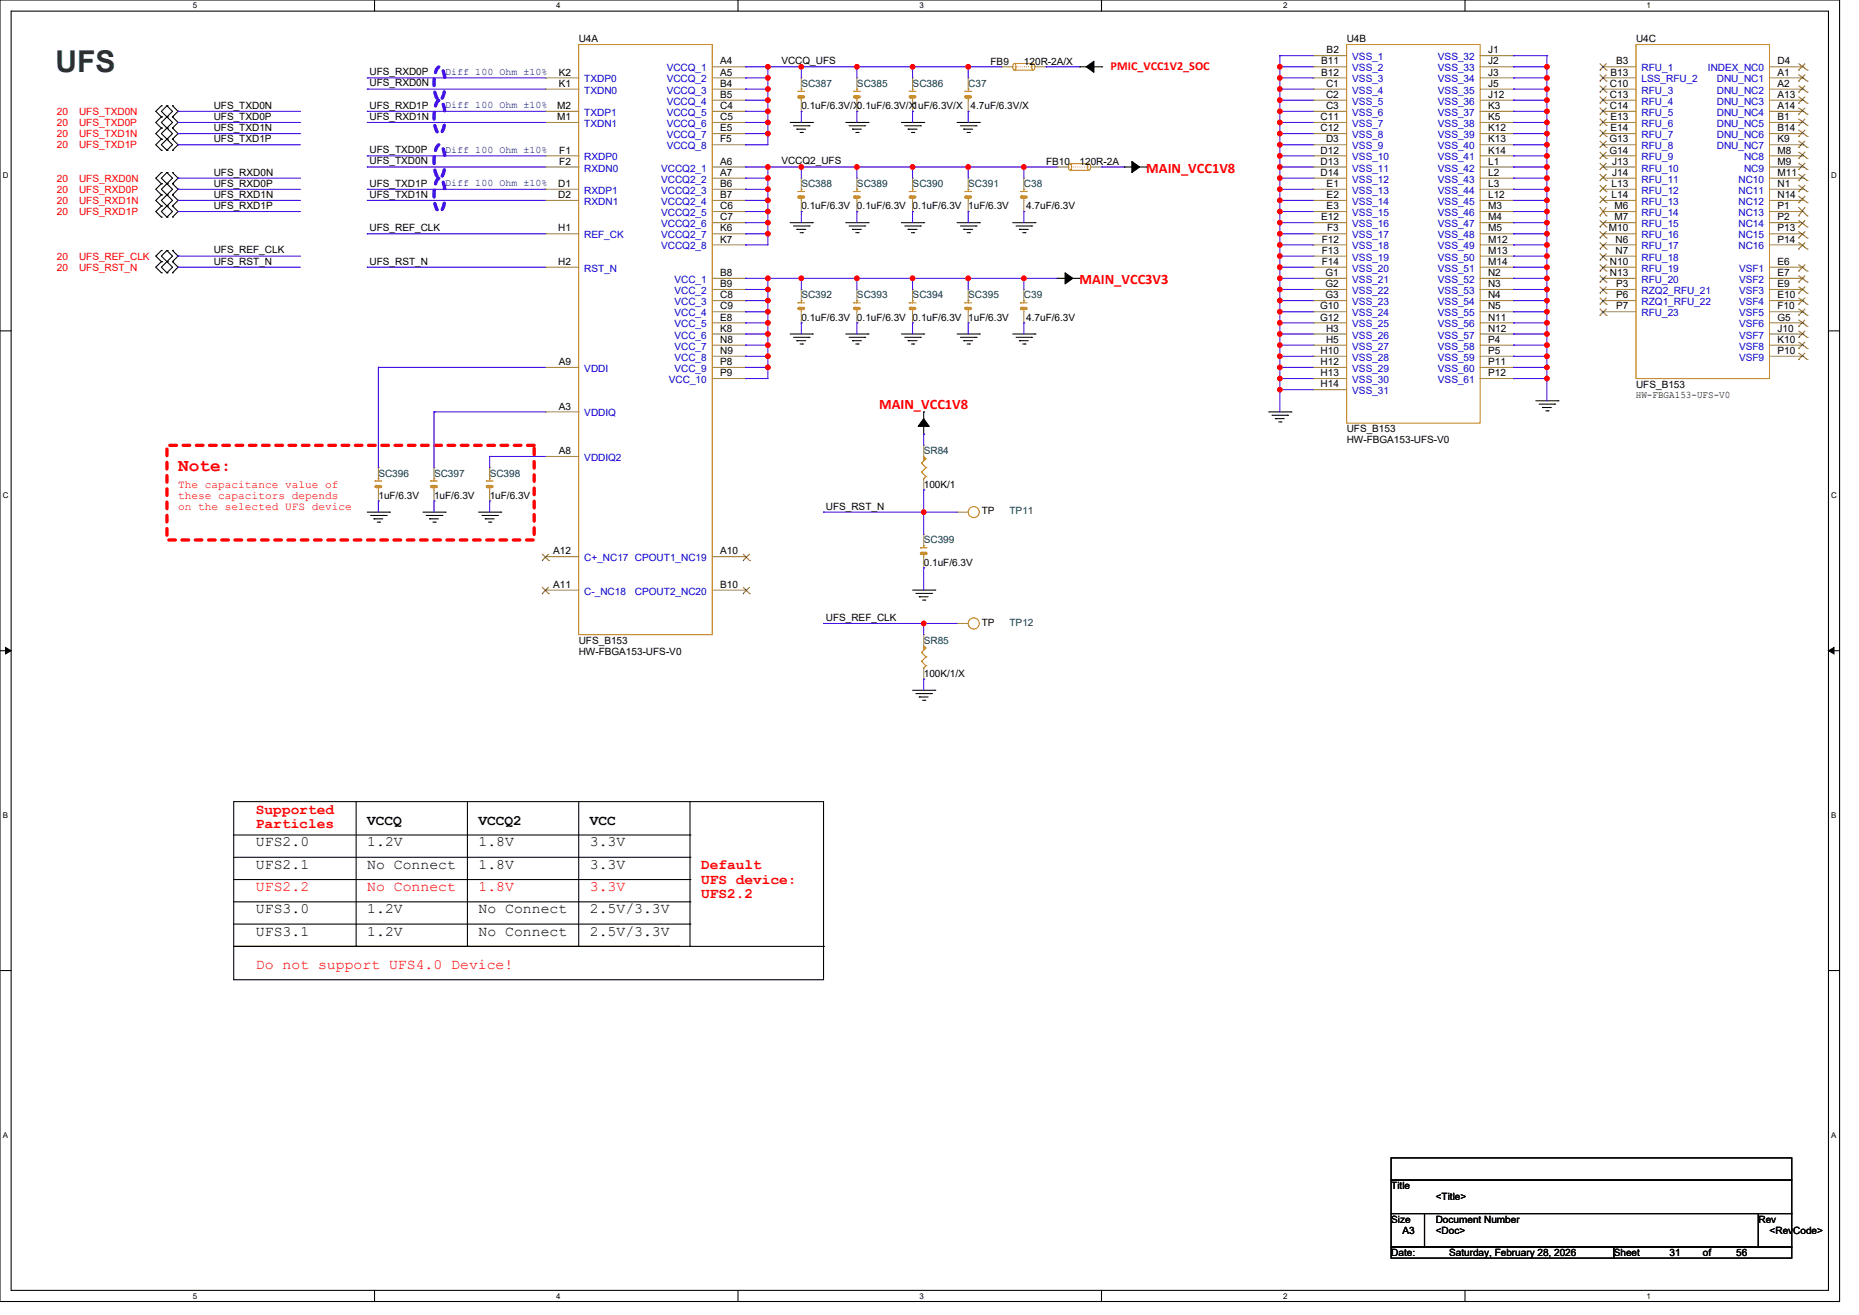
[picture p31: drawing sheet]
<svg xmlns="http://www.w3.org/2000/svg" width="297mm" height="210mm" viewBox="0 0 297 210" stroke-linecap="round" stroke-linejoin="round" font-family="sans-serif">
<defs><g id="words">
<text font-size="4.8" fill="#004040" x="8.9" y="11.5">UFS</text>
<text font-size="2.8" fill="#f00" x="28.4" y="75.3">Note:</text>
<g font-size="2.3" fill="#f00">
<text x="183.1" y="27.6">MAIN_VCC1V8</text>
<text x="172.5" y="45.4">MAIN_VCC3V3</text>
<text x="140.5" y="65.3">MAIN_VCC1V8</text>
<text x="40.9" y="130">Supported</text>
<text x="40.9" y="132.3">Particles</text>
<text x="40.9" y="142.3">UFS2.2</text>
<text x="58.7" y="142.3">No Connect</text>
<text x="76.5" y="142.3">1.8V</text>
<text x="94.2" y="142.3">3.3V</text>
<text x="112" y="138.8">Default</text>
<text x="112" y="141.1">UFS device:</text>
<text x="112" y="143.5">UFS2.2</text>
<text x="40.9" y="154.7">Do not support UFS4.0 Device!</text>
</g>
<g font-size="2.3">
<text x="58.7" y="131.7">VCCQ</text>
<text x="76.5" y="131.7">VCCQ2</text>
<text x="94.2" y="131.7">VCC</text>
<text x="40.9" y="135.2">UFS2.0</text>
<text x="58.7" y="135.2">1.2V</text>
<text x="76.5" y="135.2">1.8V</text>
<text x="94.2" y="135.2">3.3V</text>
<text x="40.9" y="138.7">UFS2.1</text>
<text x="58.7" y="138.7">No Connect</text>
<text x="76.5" y="138.7">1.8V</text>
<text x="94.2" y="138.7">3.3V</text>
<text x="40.9" y="149.4">UFS3.1</text>
<text x="40.9" y="145.8">UFS3.0</text>
<text x="58.7" y="145.8">1.2V</text>
<text x="58.7" y="149.4">1.2V</text>
<text x="76.5" y="145.8">No Connect</text>
<text x="76.5" y="149.4">No Connect</text>
<text x="94.2" y="145.8">2.5V/3.3V</text>
<text x="94.2" y="149.4">2.5V/3.3V</text>
</g>
<text font-size="1.9" fill="#f00" x="177.4" y="11.1">PMIC_VCC1V2_SOC</text>
<g font-size="1.8" fill="#f00">
<text x="28.4" y="77.9">The capacitance value of</text>
<text x="28.4" y="79.6">these capacitors depends</text>
<text x="28.4" y="81.4">on the selected UFS device</text>
</g>
<g font-size="1.6" fill="#000080">
<text x="71.1" y="11.9">Diff 100 Ohm ±10%</text>
<text x="71.1" y="17.3">Diff 100 Ohm ±10%</text>
<text x="71.1" y="24.4">Diff 100 Ohm ±10%</text>
<text x="71.1" y="29.7">Diff 100 Ohm ±10%</text>
</g>
<g font-size="1.6">
<text x="92.5" y="6.8">U4A</text>
<text x="115" y="10.3">A4</text>
<text x="124.8" y="10.3">VCCQ_UFS</text>
<text x="158.3" y="10.3">FB9</text>
<text x="163.6" y="10.3">120R-2A/X</text>
<text x="211.1" y="10.3">B11</text>
<text x="211.9" y="8.5">B2</text>
<text x="215.2" y="6.8">U4B</text>
<text x="237.7" y="8.5">J1</text>
<text x="237.7" y="10.3">J2</text>
<text x="258.2" y="10.3">B3</text>
<text x="261.4" y="6.8">U4C</text>
<text x="284" y="10.3">D4</text>
<text x="34.1" y="17.4">UFS_TXD0N</text>
<text x="59" y="12">UFS_RXD0P</text>
<text x="59" y="13.8">UFS_RXD0N</text>
<text x="59" y="17.4">UFS_RXD1P</text>
<text x="89" y="17.4">M2</text>
<text x="89.3" y="12.1">K2</text>
<text x="89.3" y="13.9">K1</text>
<text x="115" y="12.1">A5</text>
<text x="115" y="13.9">B4</text>
<text x="115" y="15.6">B5</text>
<text x="115" y="17.4">C4</text>
<text x="128" y="17.4">0.1uF/6.3V/X0.1uF/6.3V/X1uF/6.3V/X</text>
<text x="155.1" y="17.4">4.7uF/6.3V/X</text>
<text x="211.1" y="12.1">B12</text>
<text x="211.9" y="13.9">C1</text>
<text x="211.9" y="15.6">C2</text>
<text x="211.9" y="17.4">C3</text>
<text x="237.7" y="12.1">J3</text>
<text x="237.7" y="13.9">J5</text>
<text x="237.7" y="15.6">J12</text>
<text x="237.7" y="17.4">K3</text>
<text x="257.2" y="13.9">C10</text>
<text x="257.2" y="15.6">C13</text>
<text x="257.2" y="17.4">C14</text>
<text x="257.3" y="12.1">B13</text>
<text x="284" y="12.1">A1</text>
<text x="284" y="13.9">A2</text>
<text x="284" y="15.6">A13</text>
<text x="284" y="17.4">A14</text>
<text x="34.1" y="19.1">UFS_TXD0P</text>
<text x="34.1" y="20.9">UFS_TXD1N</text>
<text x="34.1" y="22.7">UFS_TXD1P</text>
<text x="59" y="19.1">UFS_RXD1N</text>
<text x="89" y="19.2">M1</text>
<text x="115" y="19.2">C5</text>
<text x="115" y="21">E5</text>
<text x="115" y="22.7">F5</text>
<text x="211" y="19.2">C11</text>
<text x="211" y="21">C12</text>
<text x="211.9" y="22.7">D3</text>
<text x="237.7" y="19.2">K5</text>
<text x="237.7" y="21">K12</text>
<text x="237.7" y="22.7">K13</text>
<text x="257.1" y="22.7">G13</text>
<text x="257.3" y="19.2">E13</text>
<text x="257.3" y="21">E14</text>
<text x="284" y="19.2">B1</text>
<text x="284" y="21">B14</text>
<text x="284" y="22.7">K9</text>
<text x="34.1" y="28">UFS_RXD0N</text>
<text x="34.1" y="29.8">UFS_RXD0P</text>
<text x="59" y="24.5">UFS_TXD0P</text>
<text x="59" y="26.3">UFS_TXD0N</text>
<text x="59" y="29.8">UFS_TXD1P</text>
<text x="89.2" y="29.9">D1</text>
<text x="89.4" y="24.5">F1</text>
<text x="89.4" y="26.3">F2</text>
<text x="115" y="26.3">A6</text>
<text x="115" y="28.1">A7</text>
<text x="115" y="29.9">B6</text>
<text x="124.8" y="26.3">VCCQ2_UFS</text>
<text x="167.1" y="26.3">FB10</text>
<text x="172.5" y="26.3">120R-2A</text>
<text x="211" y="24.5">D12</text>
<text x="211" y="26.3">D13</text>
<text x="211" y="28.1">D14</text>
<text x="211.9" y="29.9">E1</text>
<text x="237.7" y="24.5">K14</text>
<text x="237.7" y="26.3">L1</text>
<text x="237.7" y="28.1">L2</text>
<text x="237.7" y="29.9">L3</text>
<text x="257.1" y="24.5">G14</text>
<text x="257.5" y="29.9">L13</text>
<text x="257.6" y="26.3">J13</text>
<text x="257.6" y="28.1">J14</text>
<text x="284" y="24.5">M8</text>
<text x="284" y="26.3">M9</text>
<text x="284" y="28.1">M11</text>
<text x="284" y="29.9">N1</text>
<text x="34.1" y="31.6">UFS_RXD1N</text>
<text x="34.1" y="33.4">UFS_RXD1P</text>
<text x="59" y="31.6">UFS_TXD1N</text>
<text x="89.2" y="31.6">D2</text>
<text x="115" y="31.6">B7</text>
<text x="115" y="33.4">C6</text>
<text x="115" y="35.2">C7</text>
<text x="128" y="33.4">0.1uF/6.3V 0.1uF/6.3V 0.1uF/6.3V 1uF/6.3V</text>
<text x="163.9" y="33.4">4.7uF/6.3V</text>
<text x="211.1" y="35.2">E12</text>
<text x="211.9" y="31.6">E2</text>
<text x="211.9" y="33.4">E3</text>
<text x="237.7" y="31.6">L12</text>
<text x="237.7" y="33.4">M3</text>
<text x="237.7" y="35.2">M4</text>
<text x="257.5" y="31.6">L14</text>
<text x="257.9" y="33.4">M6</text>
<text x="257.9" y="35.2">M7</text>
<text x="284" y="31.6">N14</text>
<text x="284" y="33.4">P1</text>
<text x="284" y="35.2">P2</text>
<text x="34.1" y="40.5">UFS_REF_CLK</text>
<text x="59" y="36.9">UFS_REF_CLK</text>
<text x="89.2" y="37">H1</text>
<text x="115" y="37">K6</text>
<text x="115" y="38.7">K7</text>
<text x="211.2" y="38.7">F12</text>
<text x="211.2" y="40.5">F13</text>
<text x="212" y="37">F3</text>
<text x="237.7" y="37">M5</text>
<text x="237.7" y="38.7">M12</text>
<text x="237.7" y="40.5">M13</text>
<text x="257" y="37">M10</text>
<text x="258.1" y="38.7">N6</text>
<text x="258.1" y="40.5">N7</text>
<text x="284" y="37">P13</text>
<text x="284" y="38.7">P14</text>
<text x="34.1" y="42.3">UFS_RST_N</text>
<text x="59" y="42.3">UFS_RST_N</text>
<text x="89.2" y="42.3">H2</text>
<text x="115" y="44.1">B8</text>
<text x="115" y="45.9">B9</text>
<text x="115" y="47.6">C8</text>
<text x="211.2" y="42.3">F14</text>
<text x="211.8" y="44.1">G1</text>
<text x="211.8" y="45.9">G2</text>
<text x="211.8" y="47.6">G3</text>
<text x="237.7" y="42.3">M14</text>
<text x="237.7" y="44.1">N2</text>
<text x="237.7" y="45.9">N3</text>
<text x="237.7" y="47.6">N4</text>
<text x="257.2" y="42.3">N10</text>
<text x="257.2" y="44.1">N13</text>
<text x="258.2" y="45.9">P3</text>
<text x="258.2" y="47.6">P6</text>
<text x="284" y="42.3">E6</text>
<text x="284" y="44.1">E7</text>
<text x="284" y="45.9">E9</text>
<text x="284" y="47.6">E10</text>
<text x="115" y="49.4">C9</text>
<text x="115" y="51.2">E8</text>
<text x="115" y="53">K8</text>
<text x="128" y="51.2">0.1uF/6.3V 0.1uF/6.3V 0.1uF/6.3V 1uF/6.3V</text>
<text x="163.9" y="51.2">4.7uF/6.3V</text>
<text x="210.9" y="49.4">G10</text>
<text x="210.9" y="51.2">G12</text>
<text x="211.9" y="53">H3</text>
<text x="237.7" y="49.4">N5</text>
<text x="237.7" y="51.2">N11</text>
<text x="237.7" y="53">N12</text>
<text x="258.2" y="49.4">P7</text>
<text x="284" y="49.4">F10</text>
<text x="284" y="51.2">G5</text>
<text x="284" y="53">J10</text>
<text x="89.3" y="58.3">A9</text>
<text x="115" y="54.7">N8</text>
<text x="115" y="56.5">N9</text>
<text x="115" y="58.3">P8</text>
<text x="211" y="56.5">H10</text>
<text x="211" y="58.3">H12</text>
<text x="211.9" y="54.7">H5</text>
<text x="237.7" y="54.7">P4</text>
<text x="237.7" y="56.5">P5</text>
<text x="237.7" y="58.3">P11</text>
<text x="284" y="54.7">K10</text>
<text x="284" y="56.5">P10</text>
<text x="89.3" y="65.4">A3</text>
<text x="115" y="60.1">P9</text>
<text x="211" y="60.1">H13</text>
<text x="211" y="61.9">H14</text>
<text x="237.7" y="60.1">P12</text>
<text x="261.3" y="63.5">HW-FBGA153-UFS-V0</text>
<text x="261.4" y="61.9">UFS_B153</text>
<text x="215.2" y="69">UFS_B153</text>
<text x="215.2" y="70.8">HW-FBGA153-UFS-V0</text>
<text x="89.3" y="72.5">A8</text>
<text x="147.6" y="77.9">100K/1</text>
<text x="60.5" y="79.7">1uF/6.3V</text>
<text x="69.3" y="79.7">1uF/6.3V</text>
<text x="78.2" y="79.7">1uF/6.3V</text>
<text x="131.9" y="81.4">UFS_RST_N</text>
<text x="156.8" y="82.2">TP</text>
<text x="88.4" y="88.5">A12</text>
<text x="115" y="88.5">A10</text>
<text x="88.4" y="93.9">A11</text>
<text x="115" y="93.9">B10</text>
<text x="147.6" y="90.3">0.1uF/6.3V</text>
<text x="131.9" y="99.2">UFS_REF_CLK</text>
<text x="156.8" y="99.9">TP</text>
<text x="92.5" y="102.8">UFS_B153</text>
<text x="92.5" y="104.6">HW-FBGA153-UFS-V0</text>
<text x="147.6" y="108.1">100K/1/X</text>
<text x="222.3" y="189.9">Title</text>
<text x="229.4" y="191.7">&lt;Title&gt;</text>
<text x="222.3" y="195.2">Size</text>
<text x="224" y="197">A3</text>
<text x="229.4" y="195.2">Document Number</text>
<text x="229.4" y="197">&lt;Doc&gt;</text>
<text x="280.9" y="195.2">Rev</text>
<text x="282.7" y="197">&lt;RevCode&gt;</text>
<text x="222.3" y="200.6">Date:</text>
<text x="231.5" y="200.6">Saturday, February 28, 2026</text>
<text x="257.8" y="200.6">Sheet</text>
<text x="266.7" y="200.6">31</text>
<text x="272.1" y="200.6">of</text>
<text x="277.4" y="200.6">56</text>
</g>
<g font-size="1.6" fill="#00c">
<text x="106.5" y="11.4">VCCQ_1</text>
<text x="216" y="9.6">VSS_1</text>
<text x="216" y="11.4">VSS_2</text>
<text x="229.7" y="9.6">VSS_32</text>
<text x="229.7" y="11.4">VSS_33</text>
<text x="262.3" y="11.4">RFU_1</text>
<text x="272.9" y="11.4">INDEX_NC0</text>
<text x="93.4" y="13.2">TXDP0</text>
<text x="93.4" y="14.9">TXDN0</text>
<text x="106.5" y="13.2">VCCQ_2</text>
<text x="106.5" y="14.9">VCCQ_3</text>
<text x="106.5" y="16.7">VCCQ_4</text>
<text x="216" y="13.2">VSS_3</text>
<text x="216" y="14.9">VSS_4</text>
<text x="216" y="16.7">VSS_5</text>
<text x="229.7" y="13.2">VSS_34</text>
<text x="229.7" y="14.9">VSS_35</text>
<text x="229.7" y="16.7">VSS_36</text>
<text x="262.3" y="13.2">LSS_RFU_2</text>
<text x="262.3" y="14.9">RFU_3</text>
<text x="262.3" y="16.7">RFU_4</text>
<text x="274.3" y="13.2">DNU_NC1</text>
<text x="274.3" y="14.9">DNU_NC2</text>
<text x="274.3" y="16.7">DNU_NC3</text>
<text x="93.4" y="18.5">TXDP1</text>
<text x="93.4" y="20.3">TXDN1</text>
<text x="106.5" y="18.5">VCCQ_5</text>
<text x="106.5" y="20.3">VCCQ_6</text>
<text x="106.5" y="22.1">VCCQ_7</text>
<text x="106.5" y="23.8">VCCQ_8</text>
<text x="216" y="18.5">VSS_6</text>
<text x="216" y="20.3">VSS_7</text>
<text x="216" y="22.1">VSS_8</text>
<text x="216" y="23.8">VSS_9</text>
<text x="229.7" y="18.5">VSS_37</text>
<text x="229.7" y="20.3">VSS_38</text>
<text x="229.7" y="22.1">VSS_39</text>
<text x="229.7" y="23.8">VSS_40</text>
<text x="262.3" y="18.5">RFU_5</text>
<text x="262.3" y="20.3">RFU_6</text>
<text x="262.3" y="22.1">RFU_7</text>
<text x="262.3" y="23.8">RFU_8</text>
<text x="274.3" y="18.5">DNU_NC4</text>
<text x="274.3" y="20.3">DNU_NC5</text>
<text x="274.3" y="22.1">DNU_NC6</text>
<text x="274.3" y="23.8">DNU_NC7</text>
<text x="93.4" y="25.6">RXDP0</text>
<text x="93.4" y="27.4">RXDN0</text>
<text x="105.6" y="27.4">VCCQ2_1</text>
<text x="105.6" y="29.2">VCCQ2_2</text>
<text x="216" y="25.6">VSS_10</text>
<text x="216" y="27.4">VSS_11</text>
<text x="216" y="29.2">VSS_12</text>
<text x="229.7" y="25.6">VSS_41</text>
<text x="229.7" y="27.4">VSS_42</text>
<text x="229.7" y="29.2">VSS_43</text>
<text x="262.3" y="25.6">RFU_9</text>
<text x="262.3" y="27.4">RFU_10</text>
<text x="262.3" y="29.2">RFU_11</text>
<text x="277.7" y="29.2">NC10</text>
<text x="278.6" y="25.6">NC8</text>
<text x="278.6" y="27.4">NC9</text>
<text x="93.4" y="30.9">RXDP1</text>
<text x="93.4" y="32.7">RXDN1</text>
<text x="105.6" y="30.9">VCCQ2_3</text>
<text x="105.6" y="32.7">VCCQ2_4</text>
<text x="105.6" y="34.5">VCCQ2_5</text>
<text x="216" y="30.9">VSS_13</text>
<text x="216" y="32.7">VSS_14</text>
<text x="216" y="34.5">VSS_15</text>
<text x="229.7" y="30.9">VSS_44</text>
<text x="229.7" y="32.7">VSS_45</text>
<text x="229.7" y="34.5">VSS_46</text>
<text x="262.3" y="30.9">RFU_12</text>
<text x="262.3" y="32.7">RFU_13</text>
<text x="262.3" y="34.5">RFU_14</text>
<text x="277.7" y="30.9">NC11</text>
<text x="277.7" y="32.7">NC12</text>
<text x="277.7" y="34.5">NC13</text>
<text x="93.4" y="38.1">REF_CK</text>
<text x="105.6" y="36.3">VCCQ2_6</text>
<text x="105.6" y="38.1">VCCQ2_7</text>
<text x="105.6" y="39.8">VCCQ2_8</text>
<text x="216" y="36.3">VSS_16</text>
<text x="216" y="38.1">VSS_17</text>
<text x="216" y="39.8">VSS_18</text>
<text x="216" y="41.6">VSS_19</text>
<text x="229.7" y="36.3">VSS_47</text>
<text x="229.7" y="38.1">VSS_48</text>
<text x="229.7" y="39.8">VSS_49</text>
<text x="229.7" y="41.6">VSS_50</text>
<text x="262.3" y="36.3">RFU_15</text>
<text x="262.3" y="38.1">RFU_16</text>
<text x="262.3" y="39.8">RFU_17</text>
<text x="262.3" y="41.6">RFU_18</text>
<text x="277.7" y="36.3">NC14</text>
<text x="277.7" y="38.1">NC15</text>
<text x="277.7" y="39.8">NC16</text>
<text x="93.4" y="43.4">RST_N</text>
<text x="107.8" y="45.2">VCC_1</text>
<text x="107.8" y="46.9">VCC_2</text>
<text x="216" y="43.4">VSS_20</text>
<text x="216" y="45.2">VSS_21</text>
<text x="216" y="46.9">VSS_22</text>
<text x="229.7" y="43.4">VSS_51</text>
<text x="229.7" y="45.2">VSS_52</text>
<text x="229.7" y="46.9">VSS_53</text>
<text x="262.3" y="43.4">RFU_19</text>
<text x="262.3" y="45.2">RFU_20</text>
<text x="262.3" y="46.9">RZQ2_RFU_21</text>
<text x="277.8" y="43.4">VSF1</text>
<text x="277.8" y="45.2">VSF2</text>
<text x="277.8" y="46.9">VSF3</text>
<text x="107.8" y="48.7">VCC_3</text>
<text x="107.8" y="50.5">VCC_4</text>
<text x="107.8" y="52.3">VCC_5</text>
<text x="216" y="48.7">VSS_23</text>
<text x="216" y="50.5">VSS_24</text>
<text x="216" y="52.3">VSS_25</text>
<text x="229.7" y="48.7">VSS_54</text>
<text x="229.7" y="50.5">VSS_55</text>
<text x="229.7" y="52.3">VSS_56</text>
<text x="262.3" y="48.7">RZQ1_RFU_22</text>
<text x="262.3" y="50.5">RFU_23</text>
<text x="277.8" y="48.7">VSF4</text>
<text x="277.8" y="50.5">VSF5</text>
<text x="277.8" y="52.3">VSF6</text>
<text x="93.4" y="59.4">VDDI</text>
<text x="107.8" y="54.1">VCC_6</text>
<text x="107.8" y="55.8">VCC_7</text>
<text x="107.8" y="57.6">VCC_8</text>
<text x="107.8" y="59.4">VCC_9</text>
<text x="216" y="54.1">VSS_26</text>
<text x="216" y="55.8">VSS_27</text>
<text x="216" y="57.6">VSS_28</text>
<text x="216" y="59.4">VSS_29</text>
<text x="229.7" y="54.1">VSS_57</text>
<text x="229.7" y="55.8">VSS_58</text>
<text x="229.7" y="57.6">VSS_59</text>
<text x="229.7" y="59.4">VSS_60</text>
<text x="277.8" y="54.1">VSF7</text>
<text x="277.8" y="55.8">VSF8</text>
<text x="277.8" y="57.6">VSF9</text>
<text x="106.9" y="61.2">VCC_10</text>
<text x="216" y="61.2">VSS_30</text>
<text x="216" y="62.9">VSS_31</text>
<text x="229.7" y="61.2">VSS_61</text>
<text x="93.4" y="66.5">VDDIQ</text>
<text x="93.4" y="73.6">VDDIQ2</text>
<text x="93.4" y="89.6">C+_NC17 CPOUT1_NC19</text>
<text x="93.4" y="95">C-_NC18</text>
<text x="101.4" y="95">CPOUT2_NC20</text>
</g>
<g font-size="1.6" fill="#004040">
<text x="128" y="13.9">SC387</text>
<text x="136.9" y="13.9">SC385</text>
<text x="145.8" y="13.9">SC386</text>
<text x="154.7" y="13.9">C37</text>
<text x="128" y="29.9">SC388</text>
<text x="136.9" y="29.9">SC389</text>
<text x="145.8" y="29.9">SC390</text>
<text x="154.7" y="29.9">SC391</text>
<text x="163.6" y="29.9">C38</text>
<text x="128" y="47.7">SC392</text>
<text x="136.9" y="47.7">SC393</text>
<text x="145.8" y="47.7">SC394</text>
<text x="154.7" y="47.7">SC395</text>
<text x="163.6" y="47.7">C39</text>
<text x="60.5" y="76.1">SC396</text>
<text x="69.3" y="76.1">SC397</text>
<text x="78.2" y="76.1">SC398</text>
<text x="147.6" y="72.6">SR84</text>
<text x="161.3" y="82.2">TP11</text>
<text x="147.6" y="86.8">SC399</text>
<text x="161.3" y="99.9">TP12</text>
<text x="147.6" y="102.8">SR85</text>
</g>
<g font-size="1.6" fill="#f00">
<text x="9.1" y="18.3">20</text>
<text x="9.1" y="20.1">20</text>
<text x="9.1" y="21.9">20</text>
<text x="9.1" y="23.7">20</text>
<text x="12.6" y="18.3">UFS_TXD0N</text>
<text x="12.6" y="20.1">UFS_TXD0P</text>
<text x="12.6" y="21.9">UFS_TXD1N</text>
<text x="12.6" y="23.7">UFS_TXD1P</text>
<text x="9.1" y="29">20</text>
<text x="12.6" y="29">UFS_RXD0N</text>
<text x="9.1" y="30.8">20</text>
<text x="9.1" y="32.6">20</text>
<text x="9.1" y="34.3">20</text>
<text x="12.6" y="30.8">UFS_RXD0P</text>
<text x="12.6" y="32.6">UFS_RXD1N</text>
<text x="12.6" y="34.3">UFS_RXD1P</text>
<text x="9.1" y="41.4">20</text>
<text x="12.6" y="41.4">UFS_REF_CLK</text>
<text x="9.1" y="43.2">20</text>
<text x="12.6" y="43.2">UFS_RST_N</text>
</g>
<g font-size="1.3">
<text x="30.8" y="1.3">5</text>
<text x="88.9" y="1.3">4</text>
<text x="146.9" y="1.3">3</text>
<text x="205" y="1.3">2</text>
<text x="263.1" y="1.3">1</text>
<text x=".4" y="28.5">D</text>
<text x="292.5" y="28.5">D</text>
<text x=".4" y="79.5">C</text>
<text x="292.5" y="79.5">C</text>
<text x=".4" y="130.6">B</text>
<text x="292.5" y="130.6">B</text>
<text x=".4" y="181.7">A</text>
<text x="292.5" y="181.7">A</text>
<text x="30.8" y="207.4">5</text>
<text x="88.9" y="207.4">4</text>
<text x="146.9" y="207.4">3</text>
<text x="205" y="207.4">2</text>
<text x="263.1" y="207.4">1</text>
</g>
</g></defs>
<path d="M0 0h293.9v207.8h-293.9zM1.8 1.8h290.3v204.3h-290.3z" fill="none" stroke="#000" stroke-width=".17"/>
<g fill="#fff">
<path d="M30.8 .2h.7v1.4h-.7z"/>
<path d="M30.8 206.2h.7v1.5h-.7z"/>
</g>
<path d="M59.8 0v1.8M59.8 206.1v1.7" fill="none" stroke="#000" stroke-width=".17"/>
<g fill="#fff">
<path d="M88.9 .2h.7v1.4h-.7z"/>
<path d="M88.9 206.2h.7v1.5h-.7z"/>
</g>
<path d="M117.9 0v1.8M117.9 206.1v1.7" fill="none" stroke="#000" stroke-width=".17"/>
<g fill="#fff">
<path d="M146.9 .2h.7v1.4h-.7z"/>
<path d="M146.9 206.2h.7v1.5h-.7z"/>
</g>
<path d="M176 0v1.8M176 206.1v1.7" fill="none" stroke="#000" stroke-width=".17"/>
<g fill="#fff">
<path d="M205 .2h.7v1.4h-.7z"/>
<path d="M205 206.2h.7v1.5h-.7z"/>
</g>
<path d="M234.1 0v1.8M234.1 206.1v1.7" fill="none" stroke="#000" stroke-width=".17"/>
<g fill="#fff">
<path d="M263.1 .2h.7v1.4h-.7z"/>
<path d="M263.1 206.2h.7v1.5h-.7z"/>
<path d="M.4 27.3h1v1.4h-1z"/>
<path d="M292.6 27.3h.9v1.4h-.9z"/>
<path d="M.4 78.4h1v1.4h-1z"/>
<path d="M292.6 78.4h.9v1.4h-.9z"/>
</g>
<path d="M0 52.8h1.8M292.1 52.8h1.8" fill="none" stroke="#000" stroke-width=".17"/>
<g fill="#fff">
<path d="M.4 129.4h.9v1.5h-.9z"/>
<path d="M292.6 129.4h.8v1.5h-.8z"/>
</g>
<path d="M0 103.9h1.8M292.1 103.9h1.8" fill="none" stroke="#000" stroke-width=".17"/>
<path d="M.9 103.4l.9 .5-.9 .5zM292.1 103.9l.9-.5v1z" fill="#000" stroke="#000" stroke-width=".16"/>
<g fill="#fff">
<path d="M.4 180.5h.9v1.4h-.9z"/>
<path d="M292.6 180.5h.8v1.4h-.8z"/>
</g>
<g fill="none" stroke="#000" stroke-width=".17">
<path d="M25.8 16.9h.1M25.8 18.7h.1M25.8 16.9l-.9 .9 .9 .9M25.8 18.7l-.9 .9 .9 .8M26.7 16.9h.1M26.7 18.7h.1M26.7 16.9l-.9 .9 1.8 1.8-1.8 1.7 .9 .9M26.7 16.9l.9 .9-1.8 1.8 1.8 1.7-1.8 1.8 .9 .9M27.6 16.9h.1M27.6 18.7h.1M27.6 16.9l.8 .9-.8 .9M27.6 18.7l.8 .9-.8 .8"/>
<path d="M126.2 19.6h3.6M129.8 19.6h.1M135.1 19.6h3.6M138.7 19.6h.1M144 19.6h3.6M147.6 19.6h.1M152.9 19.6h3.6M156.5 19.6h.1M172.5 10.7h.1M172.5 10.7h1.2M174.1 10.7h1.9M176 10.7h.1"/>
<path d="M25.8 20.4h.1M25.8 22.2h.1M25.8 24h.1M25.8 27.6h.1M25.8 29.3h.1M25.8 31.1h.1M25.8 32.9h.1M25.8 34.7h.1M25.8 20.4l-.9 .9 .9 .9M25.8 22.2l-.9 .9 .9 .9M25.8 27.6l-.9 .8 .9 .9M25.8 31.1l-.9 .9 .9 .9"/>
<path d="M25.8 29.3l-.9 .9 .9 .9M25.8 32.9l-.9 .9 .9 .9M26.7 20.4h.1M26.7 22.2h.1M26.7 24h.1M26.7 27.6h.1M26.7 29.3h.1M26.7 31.1h.1M26.7 32.9h.1M26.7 34.7h.1M26.7 22.2l.9 .9-.9 .9M26.7 27.6l-.9 .8 1.8 1.8-1.8 1.8 1.8 1.8-.9 .9"/>
<path d="M26.7 27.6l.9 .8-1.8 1.8 1.8 1.8-1.8 1.8 .9 .9M27.6 20.4h.1M27.6 22.2h.1M27.6 24h.1M27.6 27.6h.1M27.6 29.3h.1M27.6 31.1h.1M27.6 32.9h.1M27.6 34.7h.1M27.6 20.4l.8 .9-.8 .9M27.6 22.2l.8 .9-.8 .9M27.6 31.1l.8 .9-.8 .9"/>
<path d="M27.6 27.6l.8 .8-.8 .9M27.6 32.9l.8 .9-.8 .9M27.6 29.3l.8 .9-.8 .9M126.2 35.6h3.6M126.8 20.1h2.5M126.8 36.1h2.5M127.3 20.6h.1M127.3 36.6h.1M127.3 20.6h1.4M127.3 36.6h1.4M127.8 21.2h.4M127.8 37.2h.4"/>
<path d="M128.2 21.2h.1M128.2 37.2h.1M129.3 20.1h.1M129.3 36.1h.1M129.8 35.6h.1M135.1 35.6h3.6M135.7 20.1h2.5M135.7 36.1h2.5M136.2 20.6h.1M136.2 36.6h.1M136.2 20.6h1.4M136.2 36.6h1.4"/>
<path d="M136.7 21.2h.4M136.7 37.2h.4M137.1 21.2h.1M137.1 37.2h.1M138.2 20.1h.1M138.2 36.1h.1M138.7 35.6h.1M144 35.6h3.6M144.5 20.1h2.5M144.5 36.1h2.5M145.1 20.6h.1M145.1 36.6h.1"/>
<path d="M145.1 20.6h1.4M145.1 36.6h1.4M145.6 21.2h.4M145.6 37.2h.4M146 21.2h.1M146 37.2h.1M147 20.1h.1M147 36.1h.1M147.6 35.6h.1M152.9 35.6h3.6M153.4 20.1h2.5M153.4 36.1h2.5"/>
<path d="M154 20.6h.1M154 36.6h.1M154 20.6h1.4M154 36.6h1.4M154.5 21.2h.4M154.5 37.2h.4M154.9 21.2h.1M154.9 37.2h.1M155.9 20.1h.1M155.9 36.1h.1M156.5 35.6h.1M161.8 35.6h3.6"/>
<path d="M162.3 36.1h2.5M162.9 36.6h.1M162.9 36.6h1.4M163.4 37.2h.4M163.8 37.2h.1M164.8 36.1h.1M165.4 35.6h.1M179.6 26.7h.1M179.6 26.7h1.2M181.2 26.7h1.9M183.1 26.7h.1M25.8 40h.1"/>
<path d="M25.8 41.8h.1M25.8 43.6h.1M25.8 40l-.9 .9 .9 .9M25.8 41.8l-.9 .9 .9 .9M26.7 40h.1M26.7 41.8h.1M26.7 43.6h.1M26.7 40l-.9 .9 1.8 1.8-.9 .9M26.7 40l.9 .9-1.8 1.8 .9 .9M27.6 40h.1M27.6 41.8h.1M27.6 43.6h.1"/>
<path d="M27.6 40l.8 .9-.8 .9M27.6 41.8l.8 .9-.8 .9M126.2 53.3h3.6M126.8 53.9h2.5M127.3 54.4h.1M127.3 54.4h1.4M127.8 54.9h.4M128.2 54.9h.1M129.3 53.9h.1M129.8 53.3h.1M135.1 53.3h3.6M135.7 53.9h2.5"/>
<path d="M136.2 54.4h.1M136.2 54.4h1.4M136.7 54.9h.4M137.1 54.9h.1M138.2 53.9h.1M138.7 53.3h.1M144 53.3h3.6M144.5 53.9h2.5M145.1 54.4h.1M145.1 54.4h1.4M145.6 54.9h.4M146 54.9h.1"/>
<path d="M147 53.9h.1M147.6 53.3h.1M152.9 53.3h3.6M153.4 53.9h2.5M154 54.4h.1M154 54.4h1.4M154.5 54.9h.4M154.9 54.9h.1M155.9 53.9h.1M156.5 53.3h.1M161.8 53.3h3.6M162.3 53.9h2.5"/>
<path d="M162.9 54.4h.1M162.9 54.4h1.4M163.4 54.9h.4M163.8 54.9h.1M164.8 53.9h.1M165.4 53.3h.1M168.9 44.4h.1M168.9 44.4h1.3M170.5 44.4h2M172.5 44.4h.1M147.6 69.3h.1M147.6 65.8h.1"/>
<path d="M147.6 65.8v1.9M147.6 68.1v1.2M202.7 65.8h3.5M203.2 66.3h2.5M203.8 66.9h.1M203.8 66.9h1.4M204.3 67.4h.3M204.6 67.4h.1M205.7 66.3h.1M206.2 65.8h.1M245.4 64h3.5M245.9 64.5h2.5"/>
<path d="M246.4 65.1h.1M246.4 65.1h1.5M247 65.6h.3M247.3 65.6h.1M248.4 64.5h.1M248.9 64h.1M58.7 81.8h3.5M59.2 82.3h2.5M59.7 82.9h.1M59.7 82.9h1.5M60.3 83.4h.3M60.6 83.4h.1"/>
<path d="M61.7 82.3h.1M62.2 81.8h.1M67.6 81.8h3.5M68.1 82.3h2.5M68.6 82.9h.1M68.6 82.9h1.5M69.2 83.4h.3M69.5 83.4h.1M70.6 82.3h.1M71.1 81.8h.1M76.5 81.8h3.5M77 82.3h2.5"/>
<path d="M77.5 82.9h.1M77.5 82.9h1.4M78.1 83.4h.3M78.4 83.4h.1M79.5 82.3h.1M80 81.8h.1M145.8 94.2h3.6M146.3 94.8h2.5M146.9 95.3h.1M146.9 95.3h1.4M147.4 95.8h.4M147.8 95.8h.1"/>
<path d="M148.8 94.8h.1M149.4 94.2h.1M145.8 110.2h3.6M146.3 110.8h2.5M146.9 111.3h.1M146.9 111.3h1.4M147.4 111.8h.4M147.8 111.8h.1M148.8 110.8h.1M149.4 110.2h.1M37.3 128h94.3v28.5h-94.3zM37.3 133.3h72.9"/>
<path d="M37.3 136.9h72.9M56.9 128v23.1M74.7 128v23.1M92.5 128v23.1M110.2 133.3h.1M110.2 136.9h.1M110.2 128v23.1M0 155h1.8M37.3 140.5h72.9M37.3 144h72.9M37.3 147.6h72.9M37.3 151.1h94.3"/>
<path d="M56.9 151.1h.1M74.7 151.1h.1M92.5 151.1h.1M108.5 151.1h.1M110.2 151.1h.1M110.2 140.5h.1M110.2 144h.1M110.2 147.6h.1M131.6 151.1h.1M292.1 155h1.8M222.2 184.9h64.1v3.6h-64.1zM222.2 188.5h64.1v5.3h-64.1z"/>
<path d="M222.2 193.8h5.4v5.3h-5.4zM222.2 199.1h35.6v1.8h-35.6zM227.6 193.8h53.3v5.3h-53.3zM257.8 199.1h28.5v1.8h-28.5zM280.9 193.8h5.4v5.3h-5.4z"/>
</g>
<path d="M26.7 71.1h58.6v15.1h-58.6z" fill="none" stroke="#f00" stroke-width=".53" stroke-dasharray="1.1 1.1"/>
<path d="M71 12.4a1.97 1.97 0 0 0-.8-1.7 1.42 1.42 0 0 0-.7 1.3 5.5 5.5 0 0 0 .5 3.9l.2 .1a1.42 1.42 0 0 0 .8-1.3l.1-.7M71 17.7a1.97 1.97 0 0 0-.8-1.7 1.42 1.42 0 0 0-.7 1.3 5.5 5.5 0 0 0 .5 3.9l.2 .1a1.42 1.42 0 0 0 .8-1.3l.1-.7M71 24.8a1.97 1.97 0 0 0-.8-1.7 1.42 1.42 0 0 0-.7 1.3 5.5 5.5 0 0 0 .5 3.9l.2 .1a1.42 1.42 0 0 0 .8-1.3l.1-.6M71 30.1a1.97 1.97 0 0 0-.8-1.7 1.42 1.42 0 0 0-.7 1.4 5.5 5.5 0 0 0 .5 3.9l.2 .1a1.42 1.42 0 0 0 .8-1.4l.1-.6" fill="none" stroke="#00f" stroke-width=".53" stroke-dasharray="1.1 1.1"/>
<g fill="#000" stroke="#000" stroke-width=".17">
<path d="M173.5 10.7l1.3-.9v1.8z" fill-rule="evenodd"/>
<path d="M180.8 25.8l1.3 .9-1.3 .9z" fill-rule="evenodd"/>
<path d="M170.2 43.6l1.2 .8-1.2 .9z" fill-rule="evenodd"/>
<path d="M147.6 66.9l.9 1.2h-1.8z" fill-rule="evenodd"/>
</g>
<g fill="none" stroke="#cc8006" stroke-width=".17">
<path d="M68.8 76.8h.1M68.8 76.8h1.1M69.3 77.7h.1M69.3 76.5h.1M69.3 76.5v.3M69.3 77.7v.5M147.2 75.4h.1M147.2 74h.1M147.2 74l.7 .7M147.2 75.4l.7 .7M147.6 76.5h.1M147.9 74.7h.1"/>
<path d="M147.9 76.1h.1M147.9 74.7l-.7 .7M147.9 76.1l-.3 .4M147.9 73.3l-.7 .7"/>
<circle cx="155.6" cy="99.6" r=".88"/>
</g>
<path d="M147.6 71.1h.1M147.6 78.2h.1M147.6 71.1v1.8M147.6 76.5v1.7M152.9 99.6h.1M152.9 99.6h1.8" fill="none" stroke="#a84" stroke-width=".17"/>
<path d="M147.6 72.9l.3 .4-.3 .3z" fill-rule="evenodd" fill="#cc8006" stroke="#cc8006" stroke-width=".17"/>
<path d="M69 77.7h.7" fill="none" stroke="#cc8006" stroke-width=".53"/>
<circle cx="69" cy="77.7" r=".26" fill="#cc8006"/>
<path d="M69.3 74.7h.1M69.3 74.7v1.8M69.3 78.2v1.8M69.3 80h.1" fill="none" stroke="#a84" stroke-width=".17"/>
<path d="M127.5 14.6h.1M127.5 14.6h1M128 15.5h.1M128 14.2h.1M128 14.2v.4M128 15.5v.5" fill="none" stroke="#cc8006" stroke-width=".17"/>
<path d="M127.7 15.5h.7" fill="none" stroke="#cc8006" stroke-width=".53"/>
<circle cx="127.7" cy="15.5" r=".26" fill="#cc8006"/>
<path d="M128 17.8h.1M128 12.4h.1M128 12.4v1.8M128 16v1.8" fill="none" stroke="#a84" stroke-width=".17"/>
<path d="M136.4 30.6h.1M136.4 30.6h1M136.9 31.5h.1M136.9 30.2h.1M136.9 30.2v.4M136.9 31.5v.5" fill="none" stroke="#cc8006" stroke-width=".17"/>
<path d="M136.5 31.5h.8" fill="none" stroke="#cc8006" stroke-width=".53"/>
<circle cx="136.5" cy="31.5" r=".26" fill="#cc8006"/>
<g fill="none" stroke="#a84" stroke-width=".17">
<path d="M256 10.7h.1M256 12.4h.1M256 14.2h.1M256 16h.1M256 17.8h.1M256 19.6h.1M256 10.7h5.4M256 12.4h5.4M256 14.2h5.4M256 16h5.4M256 17.8h5.4M256 19.6h5.4"/>
<path d="M282.7 10.7h5.3M282.7 12.4h5.3M282.7 14.2h5.3M282.7 16h5.3M282.7 17.8h5.3M282.7 19.6h5.3M288 10.7h.1M288 12.4h.1M288 14.2h.1M288 16h.1M288 17.8h.1M288 19.6h.1"/>
<path d="M136.9 33.8h.1M136.9 28.4h.1M136.9 28.4v1.8M136.9 32v1.8M256 21.3h.1M256 23.1h.1M256 24.9h.1M256 26.7h.1M256 28.4h.1M256 30.2h.1M256 32h.1M256 33.8h.1"/>
<path d="M256 35.6h.1M256 37.3h.1M256 39.1h.1M256 21.3h5.4M256 23.1h5.4M256 24.9h5.4M256 26.7h5.4M256 28.4h5.4M256 30.2h5.4M256 32h5.4M256 33.8h5.4M256 35.6h5.4"/>
<path d="M256 37.3h5.4M256 39.1h5.4M282.7 21.3h5.3M282.7 23.1h5.3M282.7 24.9h5.3M282.7 26.7h5.3M282.7 28.4h5.3M282.7 30.2h5.3M282.7 32h5.3M282.7 33.8h5.3M282.7 35.6h5.3M282.7 37.3h5.3"/>
<path d="M282.7 39.1h5.3M288 21.3h.1M288 23.1h.1M288 24.9h.1M288 26.7h.1M288 28.4h.1M288 30.2h.1M288 32h.1M288 33.8h.1M288 35.6h.1M288 37.3h.1M288 39.1h.1"/>
<path d="M256 40.9h.1M256 42.7h.1M256 44.4h.1M256 46.2h.1M256 48h.1M256 49.8h.1M256 40.9h5.4M256 42.7h5.4M256 44.4h5.4M256 46.2h5.4M256 48h5.4M256 49.8h5.4"/>
<path d="M282.7 42.7h5.3M282.7 44.4h5.3M282.7 46.2h5.3M282.7 48h5.3M282.7 49.8h5.3M282.7 51.6h5.3M282.7 53.3h5.3M282.7 55.1h5.3M282.7 56.9h5.3M288 42.7h.1M288 44.4h.1M288 46.2h.1"/>
<path d="M288 48h.1M288 49.8h.1M288 51.6h.1M288 53.3h.1M288 55.1h.1M288 56.9h.1"/>
</g>
<path d="M261.4 7.1h21.3v53.4h-21.3zM147 87.5h.1M147 87.5h1.1M147.6 88.4h.1M147.6 87.1h.1M147.6 87.1v.4M147.6 88.4v.5" fill="none" stroke="#cc8006" stroke-width=".17"/>
<g fill="none" stroke="#804000" stroke-width=".16">
<path d="M255.6 11.2h.1M255.6 13h.1M255.6 14.7h.1M255.6 16.5h.1M255.6 18.3h.1M255.6 10.2l1 1M255.6 11.9l1 1.1M255.6 13.7l1 1M255.6 15.4l1 1.1M255.6 17.2l1 1.1M255.6 19l1 1M256.6 11.2h.1"/>
<path d="M256.6 13h.1M256.6 14.7h.1M256.6 16.5h.1M256.6 18.3h.1M256.6 10.2l-1 1M256.6 11.9l-1 1.1M256.6 13.7l-1 1M256.6 15.4l-1 1.1M256.6 17.2l-1 1.1M256.6 19l-1 1M287.3 11.2h.1M287.3 13h.1"/>
<path d="M287.3 14.7h.1M287.3 16.5h.1M287.3 18.3h.1M287.3 10.2l1.4 1M287.3 11.9l1.4 1.1M287.3 13.7l1.4 1M287.3 15.4l1.4 1.1M287.3 17.2l1.4 1.1M287.3 19l1.4 1M288.4 10.2l-1.1 1M288.4 11.9l-1.1 1.1M288.4 13.7l-1.1 1"/>
<path d="M288.4 15.4l-1.1 1.1M288.4 17.2l-1.1 1.1M288.4 19l-1.1 1M288.7 11.2h.1M288.7 13h.1M288.7 14.7h.1M288.7 16.5h.1M288.7 18.3h.1M255.6 20h.1M255.6 21.8h.1M255.6 23.6h.1M255.6 25.3h.1"/>
<path d="M255.6 27.1h.1M255.6 28.8h.1M255.6 30.6h.1M255.6 32.4h.1M255.6 34.5h.1M255.6 36.3h.1M255.6 38h.1M255.6 39.8h.1M255.6 20.7l1 1.1M255.6 22.5l1 1.1M255.6 24.3l1 1M255.6 26l1 1.1"/>
<path d="M255.6 27.8l1 1M255.6 29.6l1 1M255.6 31.3l1 1.1M255.6 33.1l1 1.4M255.6 35.2l1 1.1M255.6 37l1 1M255.6 38.7l1 1.1M256.6 20h.1M256.6 21.8h.1M256.6 23.6h.1M256.6 25.3h.1M256.6 27.1h.1"/>
<path d="M256.6 28.8h.1M256.6 30.6h.1M256.6 32.4h.1M256.6 34.5h.1M256.6 36.3h.1M256.6 38h.1M256.6 39.8h.1M256.6 20.7l-1 1.1M256.6 22.5l-1 1.1M256.6 24.3l-1 1M256.6 26l-1 1.1M256.6 27.8l-1 1"/>
<path d="M256.6 29.6l-1 1M256.6 31.3l-1 1.1M256.6 33.1l-1 1.4M256.6 35.2l-1 1.1M256.6 37l-1 1M256.6 38.7l-1 1.1M287.3 20h.1M287.3 21.8h.1M287.3 23.6h.1M287.3 25.3h.1M287.3 27.1h.1M287.3 28.8h.1"/>
<path d="M287.3 30.6h.1M287.3 32.4h.1M287.3 34.5h.1M287.3 36.3h.1M287.3 38h.1M287.3 39.8h.1M287.3 20.7l1.4 1.1M287.3 22.5l1.4 1.1M287.3 24.3l1.4 1M287.3 26l1.4 1.1M287.3 27.8l1.4 1M287.3 29.6l1.4 1"/>
<path d="M287.3 31.3l1.4 1.1M287.3 33.1l1.4 1.4M287.3 35.2l1.4 1.1M287.3 37l1.4 1M287.3 38.7l1.4 1.1M288.4 20.7l-1.1 1.1M288.4 22.5l-1.1 1.1M288.4 24.3l-1.1 1M288.4 26l-1.1 1.1M288.4 27.8l-1.1 1M288.4 29.6l-1.1 1M288.4 31.3l-1.1 1.1"/>
<path d="M288.4 33.1l-1.1 1.4M288.4 35.2l-1.1 1.1M288.4 37l-1.1 1M288.4 38.7l-1.1 1.1M288.7 20h.1M288.7 21.8h.1M288.7 23.6h.1M288.7 25.3h.1M288.7 27.1h.1M288.7 28.8h.1M288.7 30.6h.1M288.7 32.4h.1"/>
<path d="M288.7 34.5h.1M288.7 36.3h.1M288.7 38h.1M288.7 39.8h.1M255.6 41.5h.1M255.6 43.3h.1M255.6 45.1h.1M255.6 46.8h.1M255.6 48.6h.1M255.6 50.4h.1M255.6 40.5l1 1M255.6 42.3l1 1"/>
<path d="M255.6 44l1 1.1M255.6 45.8l1 1M255.6 47.5l1 1.1M255.6 49.3l1 1.1M256.6 41.5h.1M256.6 43.3h.1M256.6 45.1h.1M256.6 46.8h.1M256.6 48.6h.1M256.6 50.4h.1M256.6 40.5l-1 1M256.6 42.3l-1 1"/>
<path d="M256.6 44l-1 1.1M256.6 45.8l-1 1M256.6 47.5l-1 1.1M256.6 49.3l-1 1.1M287.3 43.3h.1M287.3 45.1h.1M287.3 46.8h.1M287.3 48.6h.1M287.3 50.4h.1M287.3 52.1h.1M287.3 53.9h.1M287.3 55.7h.1"/>
<path d="M287.3 57.4h.1M287.3 42.3l1.4 1M287.3 44l1.4 1.1M287.3 45.8l1.4 1M287.3 47.5l1.4 1.1M287.3 49.3l1.4 1.1M287.3 51.1l1.4 1M287.3 52.8l1.4 1.1M287.3 54.6l1.4 1.1M287.3 56.4l1.4 1M288.4 42.3l-1.1 1M288.4 44l-1.1 1.1"/>
<path d="M288.4 45.8l-1.1 1M288.4 47.5l-1.1 1.1M288.4 49.3l-1.1 1.1M288.4 51.1l-1.1 1M288.4 52.8l-1.1 1.1M288.4 54.6l-1.1 1.1M288.4 56.4l-1.1 1M288.7 43.3h.1M288.7 45.1h.1M288.7 46.8h.1M288.7 48.6h.1M288.7 50.4h.1"/>
<path d="M288.7 52.1h.1M288.7 53.9h.1M288.7 55.7h.1M288.7 57.4h.1"/>
</g>
<path d="M147.2 88.4h.7" fill="none" stroke="#cc8006" stroke-width=".53"/>
<circle cx="147.2" cy="88.4" r=".26" fill="#cc8006"/>
<path d="M147.6 90.7h.1M147.6 85.3h.1M147.6 85.3v1.8M147.6 88.9v1.8" fill="none" stroke="#a84" stroke-width=".17"/>
<path d="M77.7 76.8h.1M77.7 76.8h1.1M78.2 77.7h.1M78.2 76.5h.1M78.2 76.5v.3M78.2 77.7v.5" fill="none" stroke="#cc8006" stroke-width=".17"/>
<path d="M77.9 77.7h.7" fill="none" stroke="#cc8006" stroke-width=".53"/>
<circle cx="77.9" cy="77.7" r=".26" fill="#cc8006"/>
<path d="M168.9 26.7h.1M168.9 26.7h1.8M174.2 26.7h1.8M176 26.7h.1M78.2 74.7h.1M78.2 74.7v1.8M78.2 78.2v1.8M78.2 80h.1" fill="none" stroke="#a84" stroke-width=".17"/>
<path d="M170.7 26.7h.1M174.2 26.7h-3.5" fill="none" stroke="#cc8006" stroke-width=".17" stroke-dasharray="0 .3"/>
<g fill="none" stroke="#cc8006" stroke-width=".17">
<path d="M145.3 14.6h.1M145.3 14.6h1M145.8 15.5h.1M145.8 14.2h.1M145.8 14.2v.4M145.8 15.5v.5M170.8 26.2l.1-.1a.66 .66 0 0 1 0 1.1 .66 .66 0 0 1-.1-1zM171 27.2h.1M171 26.1h.1M171 27.2h2.9M171 26.1h2.9M172.1 28.4h.1"/>
<path d="M173.8 26.2l.2-.1a.66 .66 0 0 1 0 1.1 .66 .66 0 0 1-.2-1z"/>
</g>
<path d="M145.4 15.5h.8" fill="none" stroke="#cc8006" stroke-width=".53"/>
<circle cx="145.4" cy="15.5" r=".26" fill="#cc8006"/>
<path d="M145.8 17.8h.1M145.8 12.4h.1M145.8 12.4v1.8M145.8 16v1.8" fill="none" stroke="#a84" stroke-width=".17"/>
<path d="M145.3 48.4h.1M145.3 48.4h1M145.8 49.3h.1M145.8 48h.1M145.8 48v.4M145.8 49.3v.5" fill="none" stroke="#cc8006" stroke-width=".17"/>
<path d="M145.4 49.3h.8" fill="none" stroke="#cc8006" stroke-width=".53"/>
<circle cx="145.4" cy="49.3" r=".26" fill="#cc8006"/>
<path d="M145.8 51.6h.1M145.8 46.2h.1M145.8 46.2v1.8M145.8 49.8v1.8" fill="none" stroke="#a84" stroke-width=".17"/>
<path d="M154.2 14.6h.1M154.2 14.6h1M154.7 15.5h.1M154.7 14.2h.1M154.7 14.2v.4M154.7 15.5v.5" fill="none" stroke="#cc8006" stroke-width=".17"/>
<path d="M154.3 15.5h.7" fill="none" stroke="#cc8006" stroke-width=".53"/>
<circle cx="154.3" cy="15.5" r=".26" fill="#cc8006"/>
<path d="M154.7 17.8h.1M154.7 12.4h.1M154.7 12.4v1.8M154.7 16v1.8" fill="none" stroke="#a84" stroke-width=".17"/>
<path d="M136.4 14.6h.1M136.4 14.6h1M136.9 15.5h.1M136.9 14.2h.1M136.9 14.2v.4M136.9 15.5v.5" fill="none" stroke="#cc8006" stroke-width=".17"/>
<path d="M136.5 15.5h.8" fill="none" stroke="#cc8006" stroke-width=".53"/>
<circle cx="136.5" cy="15.5" r=".26" fill="#cc8006"/>
<path d="M136.9 17.8h.1M136.9 12.4h.1M136.9 12.4v1.8M136.9 16v1.8" fill="none" stroke="#a84" stroke-width=".17"/>
<path d="M145.3 30.6h.1M145.3 30.6h1M145.8 31.5h.1M145.8 30.2h.1M145.8 30.2v.4M145.8 31.5v.5" fill="none" stroke="#cc8006" stroke-width=".17"/>
<path d="M145.4 31.5h.8" fill="none" stroke="#cc8006" stroke-width=".53"/>
<circle cx="145.4" cy="31.5" r=".26" fill="#cc8006"/>
<path d="M145.8 33.8h.1M145.8 28.4h.1M145.8 28.4v1.8M145.8 32v1.8" fill="none" stroke="#a84" stroke-width=".17"/>
<path d="M154.2 48.4h.1M154.2 48.4h1M154.7 49.3h.1M154.7 48h.1M154.7 48v.4M154.7 49.3v.5" fill="none" stroke="#cc8006" stroke-width=".17"/>
<path d="M154.3 49.3h.7" fill="none" stroke="#cc8006" stroke-width=".53"/>
<circle cx="154.3" cy="49.3" r=".26" fill="#cc8006"/>
<path d="M154.7 51.6h.1M154.7 46.2h.1M154.7 46.2v1.8M154.7 49.8v1.8M152.9 81.8h.1M152.9 81.8h1.8" fill="none" stroke="#a84" stroke-width=".17"/>
<g fill="none" stroke="#cc8006" stroke-width=".17">
<path d="M154.2 30.6h.1M154.2 30.6h1M154.7 31.5h.1M154.7 30.2h.1M154.7 30.2v.4M154.7 31.5v.5"/>
<circle cx="155.6" cy="81.8" r=".88"/>
</g>
<path d="M154.3 31.5h.7" fill="none" stroke="#cc8006" stroke-width=".53"/>
<circle cx="154.3" cy="31.5" r=".26" fill="#cc8006"/>
<g fill="none" stroke="#a84" stroke-width=".17">
<path d="M209.8 8.9h.1M209.8 10.7h.1M209.8 12.4h.1M209.8 14.2h.1M209.8 16h.1M209.8 17.8h.1M209.8 19.6h.1M209.8 8.9h5.3M209.8 10.7h5.3M209.8 12.4h5.3M209.8 14.2h5.3M209.8 16h5.3"/>
<path d="M209.8 17.8h5.3M209.8 19.6h5.3M236.5 8.9h5.3M236.5 10.7h5.3M236.5 12.4h5.3M236.5 14.2h5.3M236.5 16h5.3M236.5 17.8h5.3M236.5 19.6h5.3M241.8 8.9h.1M241.8 10.7h.1M241.8 12.4h.1"/>
<path d="M241.8 14.2h.1M241.8 16h.1M241.8 17.8h.1M241.8 19.6h.1M154.7 33.8h.1M154.7 28.4h.1M154.7 28.4v1.8M154.7 32v1.8M209.8 21.3h.1M209.8 23.1h.1M209.8 24.9h.1M209.8 26.7h.1"/>
<path d="M209.8 28.4h.1M209.8 30.2h.1M209.8 32h.1M209.8 33.8h.1M209.8 35.6h.1M209.8 37.3h.1M209.8 39.1h.1M209.8 21.3h5.3M209.8 23.1h5.3M209.8 24.9h5.3M209.8 26.7h5.3M209.8 28.4h5.3"/>
<path d="M209.8 30.2h5.3M209.8 32h5.3M209.8 33.8h5.3M209.8 35.6h5.3M209.8 37.3h5.3M209.8 39.1h5.3M236.5 21.3h5.3M236.5 23.1h5.3M236.5 24.9h5.3M236.5 26.7h5.3M236.5 28.4h5.3M236.5 30.2h5.3"/>
<path d="M236.5 32h5.3M236.5 33.8h5.3M236.5 35.6h5.3M236.5 37.3h5.3M236.5 39.1h5.3M241.8 21.3h.1M241.8 23.1h.1M241.8 24.9h.1M241.8 26.7h.1M241.8 28.4h.1M241.8 30.2h.1M241.8 32h.1"/>
<path d="M241.8 33.8h.1M241.8 35.6h.1M241.8 37.3h.1M241.8 39.1h.1M209.8 40.9h.1M209.8 42.7h.1M209.8 44.4h.1M209.8 46.2h.1M209.8 48h.1M209.8 49.8h.1M209.8 51.6h.1M209.8 53.3h.1"/>
<path d="M209.8 55.1h.1M209.8 56.9h.1M209.8 58.7h.1M209.8 40.9h5.3M209.8 42.7h5.3M209.8 44.4h5.3M209.8 46.2h5.3M209.8 48h5.3M209.8 49.8h5.3M209.8 51.6h5.3M209.8 53.3h5.3M209.8 55.1h5.3"/>
<path d="M209.8 56.9h5.3M209.8 58.7h5.3M236.5 40.9h5.3M236.5 42.7h5.3M236.5 44.4h5.3M236.5 46.2h5.3M236.5 48h5.3M236.5 49.8h5.3M236.5 51.6h5.3M236.5 53.3h5.3M236.5 55.1h5.3M236.5 56.9h5.3"/>
<path d="M236.5 58.7h5.3M241.8 40.9h.1M241.8 42.7h.1M241.8 44.4h.1M241.8 46.2h.1M241.8 48h.1M241.8 49.8h.1M241.8 51.6h.1M241.8 53.3h.1M241.8 55.1h.1M241.8 56.9h.1M241.8 58.7h.1"/>
<path d="M209.8 60.5h.1M209.8 62.2h.1M209.8 60.5h5.3M209.8 62.2h5.3M236.5 60.5h5.3M241.8 60.5h.1"/>
</g>
<path d="M215.1 7.1h21.4v60.5h-21.4zM136.4 48.4h.1M136.4 48.4h1M136.9 49.3h.1M136.9 48h.1M136.9 48v.4M136.9 49.3v.5" fill="none" stroke="#cc8006" stroke-width=".17"/>
<path d="M136.5 49.3h.8" fill="none" stroke="#cc8006" stroke-width=".53"/>
<circle cx="136.5" cy="49.3" r=".26" fill="#cc8006"/>
<path d="M160 10.7h.1M160 10.7h1.8M165.4 10.7h1.7M167.1 10.7h.1M136.9 51.6h.1M136.9 46.2h.1M136.9 46.2v1.8M136.9 49.8v1.8" fill="none" stroke="#a84" stroke-width=".17"/>
<path d="M161.8 10.7h.1M165.4 10.7h-3.6" fill="none" stroke="#cc8006" stroke-width=".17" stroke-dasharray="0 .3"/>
<g fill="none" stroke="#cc8006" stroke-width=".17">
<path d="M161.9 10.2l.2-.1a.66 .66 0 0 1 0 1.1 .66 .66 0 0 1-.2-1zM162.2 11.2h.1M162.2 10.1h.1M162.2 11.2h2.8M162.2 10.1h2.8M163.2 12.4h.1M165 10.2l.1-.1a.66 .66 0 0 1 0 1.1 .66 .66 0 0 1-.1-1zM163 30.6h.1M163 30.6h1.1M163.6 31.5h.1M163.6 30.2h.1M163.6 30.2v.4"/>
<path d="M163.6 31.5v.5"/>
</g>
<path d="M163.2 31.5h.7" fill="none" stroke="#cc8006" stroke-width=".53"/>
<circle cx="163.2" cy="31.5" r=".26" fill="#cc8006"/>
<g fill="none" stroke="#a84" stroke-width=".17">
<path d="M87.1 17.8h.1M87.1 12.4h.1M87.1 14.2h.1M87.1 19.6h.1M87.1 17.8h5.4M87.1 12.4h5.4M87.1 14.2h5.4M87.1 19.6h5.4M113.8 17.8h5.3M113.8 12.4h5.3M113.8 14.2h5.3M113.8 19.6h5.3"/>
<path d="M113.8 10.7h5.3M113.8 16h5.3M119.1 10.7h.1M119.1 12.4h.1M119.1 14.2h.1M119.1 16h.1M119.1 17.8h.1M119.1 19.6h.1M87.1 37.3h.1M87.1 24.9h.1M87.1 26.7h.1M87.1 30.2h.1"/>
<path d="M87.1 32h.1M87.1 26.7h5.4M87.1 37.3h5.4M87.1 24.9h5.4M87.1 30.2h5.4M87.1 32h5.4M113.8 26.7h5.3M113.8 37.3h5.3M113.8 30.2h5.3M113.8 32h5.3M113.8 28.4h5.3M113.8 33.8h5.3"/>
<path d="M113.8 35.6h5.3M113.8 39.1h5.3M113.8 21.3h5.3M113.8 23.1h5.3M119.1 26.7h.1M119.1 28.4h.1M119.1 30.2h.1M119.1 32h.1M119.1 33.8h.1M119.1 35.6h.1M119.1 37.3h.1M119.1 39.1h.1"/>
<path d="M119.1 21.3h.1M119.1 23.1h.1M163.6 33.8h.1M163.6 28.4h.1M163.6 28.4v1.8M163.6 32v1.8M87.1 42.7h.1M87.1 58.7h.1M87.1 42.7h5.4M87.1 58.7h5.4M113.8 44.4h5.3M113.8 46.2h5.3"/>
<path d="M113.8 48h5.3M113.8 49.8h5.3M113.8 51.6h5.3M113.8 53.3h5.3M113.8 55.1h5.3M113.8 56.9h5.3M113.8 58.7h5.3M119.1 44.4h.1M119.1 46.2h.1M119.1 48h.1M119.1 49.8h.1M119.1 51.6h.1"/>
<path d="M119.1 53.3h.1M119.1 55.1h.1M119.1 56.9h.1M119.1 58.7h.1M87.1 72.9h.1M87.1 65.8h.1M87.1 72.9h5.4M87.1 65.8h5.4M113.8 60.5h5.3M119.1 60.5h.1M87.1 88.9h.1M87.1 94.2h.1"/>
<path d="M87.1 88.9h5.4M87.1 94.2h5.4M113.8 88.9h5.3M113.8 94.2h5.3M119.1 88.9h.1M119.1 94.2h.1M147.6 101.3h.1M147.6 108.5h.1M147.6 101.3v1.8M147.6 106.7v1.8"/>
</g>
<g fill="none" stroke="#cc8006" stroke-width=".17">
<path d="M92.5 7.1h21.3v94.2h-21.3zM163 48.4h.1M163 48.4h1.1M163.6 49.3h.1M163.6 48h.1M163.6 48v.4M163.6 49.3v.5M147.2 105.6h.1M147.2 104.2h.1M147.2 104.2l.7 .7M147.2 105.6l.7 .7M147.6 106.7h.1"/>
<path d="M147.9 104.9h.1M147.9 106.3h.1M147.9 104.9l-.7 .7M147.9 106.3l-.3 .4M147.9 103.5l-.7 .7"/>
</g>
<g fill="none" stroke="#804000" stroke-width=".16">
<path d="M86.6 89.5h.1M86.6 94.8h.1M86.6 88.5l1.1 1M86.6 93.8l1.1 1M87.7 89.5h.1M87.7 94.8h.1M87.7 88.5l-1.1 1M87.7 93.8l-1.1 1M118.7 89.5h.1M118.7 94.8h.1M118.7 88.5l1.1 1M118.7 93.8l1.1 1"/>
<path d="M119.8 89.5h.1M119.8 94.8h.1M119.8 88.5l-1.1 1M119.8 93.8l-1.1 1"/>
</g>
<path d="M147.6 103.1l.3 .4-.3 .3z" fill-rule="evenodd" fill="#cc8006" stroke="#cc8006" stroke-width=".17"/>
<path d="M163.2 49.3h.7" fill="none" stroke="#cc8006" stroke-width=".53"/>
<circle cx="163.2" cy="49.3" r=".26" fill="#cc8006"/>
<path d="M163.6 51.6h.1M163.6 46.2h.1M163.6 46.2v1.8M163.6 49.8v1.8" fill="none" stroke="#a84" stroke-width=".17"/>
<path d="M127.5 30.6h.1M127.5 30.6h1M128 31.5h.1M128 30.2h.1M128 30.2v.4M128 31.5v.5" fill="none" stroke="#cc8006" stroke-width=".17"/>
<path d="M127.7 31.5h.7" fill="none" stroke="#cc8006" stroke-width=".53"/>
<circle cx="127.7" cy="31.5" r=".26" fill="#cc8006"/>
<path d="M128 33.8h.1M128 28.4h.1M128 28.4v1.8M128 32v1.8" fill="none" stroke="#a84" stroke-width=".17"/>
<path d="M127.5 48.4h.1M127.5 48.4h1M128 49.3h.1M128 48h.1M128 48v.4M128 49.3v.5" fill="none" stroke="#cc8006" stroke-width=".17"/>
<path d="M127.7 49.3h.7" fill="none" stroke="#cc8006" stroke-width=".53"/>
<circle cx="127.7" cy="49.3" r=".26" fill="#cc8006"/>
<path d="M128 51.6h.1M128 46.2h.1M128 46.2v1.8M128 49.8v1.8" fill="none" stroke="#a84" stroke-width=".17"/>
<path d="M59.9 76.8h.1M59.9 76.8h1.1M60.5 77.7h.1M60.5 76.5h.1M60.5 76.5v.3M60.5 77.7v.5" fill="none" stroke="#cc8006" stroke-width=".17"/>
<path d="M60.1 77.7h.7" fill="none" stroke="#cc8006" stroke-width=".53"/>
<circle cx="60.1" cy="77.7" r=".26" fill="#cc8006"/>
<path d="M60.5 74.7h.1M60.5 74.7v1.8M60.5 78.2v1.8M60.5 80h.1" fill="none" stroke="#a84" stroke-width=".17"/>
<g fill="none" stroke="#4200ff" stroke-width=".17">
<path d="M28.4 17.8h.1M28.4 19.6h.1M28.4 17.8h19.6M28.4 19.6h19.6M58.7 12.4h.1M58.7 14.2h.1M58.7 17.8h.1M58.7 19.6h.1M58.7 17.8h28.4M58.7 19.6h28.4M58.7 12.4h28.4M58.7 14.2h28.4"/>
<path d="M119.1 10.7h.1M119.1 12.4h.1M119.1 14.2h.1M119.1 16h.1M119.1 17.8h.1M119.1 19.6h.1M119.1 17.8h3.6M119.1 19.6h3.6M119.1 10.7h40.9M119.1 12.4h3.6M119.1 14.2h3.6M119.1 16h3.6"/>
<path d="M122.7 10.7h.1M122.7 12.4h.1M122.7 14.2h.1M122.7 16h.1M122.7 17.8h.1M122.7 19.6h.1M122.7 10.7v12.4h-3.6M128 10.7h.1M128 17.8h.1M128 10.7v1.7M128 17.8v1.8M136.9 10.7h.1"/>
<path d="M136.9 17.8h.1M136.9 10.7v1.7M136.9 17.8v1.8M145.8 10.7h.1M145.8 17.8h.1M145.8 10.7v1.7M145.8 17.8v1.8M154.7 10.7h.1M154.7 17.8h.1M154.7 10.7v1.7M154.7 17.8v1.8M167.1 10.7h.1"/>
<path d="M167.1 10.7h5.4M204.5 8.9h.1M204.5 10.7h.1M204.5 12.4h.1M204.5 14.2h.1M204.5 16h.1M204.5 17.8h.1M204.5 19.6h.1M204.5 17.8h5.3M204.5 19.6h5.3M204.5 8.9v56.9M204.5 8.9h5.3"/>
<path d="M204.5 10.7h5.3M204.5 12.4h5.3M204.5 14.2h5.3M204.5 16h5.3M241.8 8.9h.1M241.8 10.7h.1M241.8 12.4h.1M241.8 14.2h.1M241.8 16h.1M241.8 17.8h.1M241.8 19.6h.1M241.8 17.8h5.3"/>
<path d="M241.8 19.6h5.3M241.8 8.9h5.3M241.8 10.7h5.3M241.8 12.4h5.3M241.8 14.2h5.3M241.8 16h5.3M247.1 8.9h.1M247.1 10.7h.1M247.1 12.4h.1M247.1 14.2h.1M247.1 16h.1M247.1 17.8h.1"/>
<path d="M247.1 19.6h.1M247.1 8.9v55.1M28.4 21.3h.1M28.4 23.1h.1M28.4 28.4h.1M28.4 30.2h.1M28.4 32h.1M28.4 33.8h.1M28.4 21.3h19.6M28.4 23.1h19.6M28.4 28.4h19.6M28.4 30.2h19.6"/>
<path d="M28.4 32h19.6M28.4 33.8h19.6M58.7 37.3h.1M58.7 24.9h.1M58.7 26.7h.1M58.7 30.2h.1M58.7 32h.1M58.7 30.2h28.4M58.7 32h28.4M58.7 24.9h28.4M58.7 26.7h28.4M58.7 37.3h28.4"/>
<path d="M119.1 21.3h.1M119.1 23.1h.1M119.1 26.7h.1M119.1 28.4h.1M119.1 30.2h.1M119.1 32h.1M119.1 33.8h.1M119.1 35.6h.1M119.1 37.3h.1M119.1 39.1h.1M119.1 21.3h3.6M119.1 28.4h3.6"/>
<path d="M119.1 30.2h3.6M119.1 32h3.6M119.1 33.8h3.6M119.1 26.7h49.8M119.1 35.6h3.6M119.1 37.3h3.6M122.7 21.3h.1M122.7 26.7h.1M122.7 28.4h.1M122.7 30.2h.1M122.7 32h.1M122.7 33.8h.1"/>
<path d="M122.7 35.6h.1M122.7 37.3h.1M122.7 26.7v12.4h-3.6M128 26.7h.1M128 33.8h.1M128 26.7v1.7M128 33.8v1.8M136.9 26.7h.1M136.9 33.8h.1M136.9 26.7v1.7M136.9 33.8v1.8M145.8 26.7h.1"/>
<path d="M145.8 33.8h.1M145.8 26.7v1.7M145.8 33.8v1.8M154.7 26.7h.1M154.7 33.8h.1M154.7 26.7v1.7M154.7 33.8v1.8M163.6 26.7h.1M163.6 33.8h.1M163.6 26.7v1.7M163.6 33.8v1.8M176 26.7h.1"/>
<path d="M176 26.7h3.6M204.5 21.3h.1M204.5 23.1h.1M204.5 24.9h.1M204.5 26.7h.1M204.5 28.4h.1M204.5 30.2h.1M204.5 32h.1M204.5 33.8h.1M204.5 35.6h.1M204.5 37.3h.1M204.5 39.1h.1"/>
<path d="M204.5 21.3h5.3M204.5 23.1h5.3M204.5 28.4h5.3M204.5 30.2h5.3M204.5 32h5.3M204.5 33.8h5.3M204.5 24.9h5.3M204.5 26.7h5.3M204.5 35.6h5.3M204.5 37.3h5.3M204.5 39.1h5.3M241.8 21.3h.1"/>
<path d="M241.8 23.1h.1M241.8 24.9h.1M241.8 26.7h.1M241.8 28.4h.1M241.8 30.2h.1M241.8 32h.1M241.8 33.8h.1M241.8 35.6h.1M241.8 37.3h.1M241.8 39.1h.1M241.8 21.3h5.3M241.8 23.1h5.3"/>
<path d="M241.8 28.4h5.3M241.8 30.2h5.3M241.8 32h5.3M241.8 33.8h5.3M241.8 24.9h5.3M241.8 26.7h5.3M241.8 35.6h5.3M241.8 37.3h5.3M241.8 39.1h5.3M247.1 21.3h.1M247.1 23.1h.1M247.1 24.9h.1"/>
<path d="M247.1 26.7h.1M247.1 28.4h.1M247.1 30.2h.1M247.1 32h.1M247.1 33.8h.1M247.1 35.6h.1M247.1 37.3h.1M247.1 39.1h.1M28.4 40.9h.1M28.4 42.7h.1M28.4 40.9h19.6M28.4 42.7h19.6"/>
<path d="M58.7 42.7h.1M58.7 42.7h28.4M60.5 58.7h.1M60.5 58.7h26.6M60.5 58.7v16M119.1 44.4h.1M119.1 46.2h.1M119.1 48h.1M119.1 49.8h.1M119.1 51.6h.1M119.1 53.3h.1M119.1 55.1h.1"/>
<path d="M119.1 56.9h.1M119.1 58.7h.1M119.1 44.4h49.8M119.1 46.2h3.6M119.1 48h3.6M119.1 49.8h3.6M119.1 51.6h3.6M119.1 53.3h3.6M119.1 55.1h3.6M119.1 56.9h3.6M119.1 58.7h3.6M122.7 44.4h.1"/>
<path d="M122.7 46.2h.1M122.7 48h.1M122.7 49.8h.1M122.7 51.6h.1M122.7 53.3h.1M122.7 55.1h.1M122.7 56.9h.1M122.7 58.7h.1M122.7 44.4v16.1h-3.6M128 44.4h.1M128 51.6h.1M128 44.4v1.8"/>
<path d="M128 51.6v1.7M136.9 44.4h.1M136.9 51.6h.1M136.9 44.4v1.8M136.9 51.6v1.7M145.8 44.4h.1M145.8 51.6h.1M145.8 44.4v1.8M145.8 51.6v1.7M154.7 44.4h.1M154.7 51.6h.1M154.7 44.4v1.8"/>
<path d="M154.7 51.6v1.7M163.6 44.4h.1M163.6 51.6h.1M163.6 44.4v1.8M163.6 51.6v1.7M204.5 40.9h.1M204.5 42.7h.1M204.5 44.4h.1M204.5 46.2h.1M204.5 48h.1M204.5 49.8h.1M204.5 51.6h.1"/>
<path d="M204.5 53.3h.1M204.5 55.1h.1M204.5 56.9h.1M204.5 58.7h.1M204.5 40.9h5.3M204.5 42.7h5.3M204.5 44.4h5.3M204.5 46.2h5.3M204.5 48h5.3M204.5 49.8h5.3M204.5 51.6h5.3M204.5 53.3h5.3"/>
<path d="M204.5 55.1h5.3M204.5 56.9h5.3M204.5 58.7h5.3M241.8 40.9h.1M241.8 42.7h.1M241.8 44.4h.1M241.8 46.2h.1M241.8 48h.1M241.8 49.8h.1M241.8 51.6h.1M241.8 53.3h.1M241.8 55.1h.1"/>
<path d="M241.8 56.9h.1M241.8 58.7h.1M241.8 40.9h5.3M241.8 42.7h5.3M241.8 44.4h5.3M241.8 46.2h5.3M241.8 48h5.3M241.8 49.8h5.3M241.8 51.6h5.3M241.8 53.3h5.3M241.8 55.1h5.3M241.8 56.9h5.3"/>
<path d="M241.8 58.7h5.3M247.1 40.9h.1M247.1 42.7h.1M247.1 44.4h.1M247.1 46.2h.1M247.1 48h.1M247.1 49.8h.1M247.1 51.6h.1M247.1 53.3h.1M247.1 55.1h.1M247.1 56.9h.1M247.1 58.7h.1"/>
<path d="M69.3 65.8h.1M69.3 65.8h17.8M69.3 65.8v8.9M78.2 72.9h.1M78.2 72.9v1.8M78.2 72.9h8.9M119.1 60.5h.1M147.6 78.2h.1M147.6 69.3h.1M147.6 69.3v1.8M147.6 78.2v7.1M204.5 60.5h.1"/>
<path d="M204.5 62.2h.1M204.5 60.5h5.3M204.5 62.2h5.3M241.8 60.5h.1M241.8 60.5h5.3M247.1 60.5h.1M60.5 80h.1M60.5 80v1.8M69.3 80h.1M69.3 80v1.8M78.2 80h.1M78.2 80v1.8"/>
<path d="M131.6 99.6h.1M131.6 81.8h.1M131.6 81.8h21.3M131.6 99.6h21.3M147.6 81.8h.1M147.6 90.7h.1M147.6 99.6h.1M147.6 90.7v3.5M147.6 99.6v1.7M147.6 108.5h.1M147.6 108.5v1.7"/>
</g>
<g fill="#f00" stroke="#f00" stroke-width=".17">
<circle cx="147.6" cy="81.8" r=".35"/>
<circle cx="204.5" cy="10.7" r=".35"/>
<circle cx="247.1" cy="10.7" r=".35"/>
<circle cx="204.5" cy="12.4" r=".35"/>
<circle cx="247.1" cy="12.4" r=".35"/>
<circle cx="204.5" cy="16" r=".35"/>
<circle cx="204.5" cy="14.2" r=".35"/>
<circle cx="247.1" cy="16" r=".35"/>
<circle cx="247.1" cy="14.2" r=".35"/>
<circle cx="204.5" cy="17.8" r=".35"/>
<circle cx="247.1" cy="19.6" r=".35"/>
<circle cx="247.1" cy="17.8" r=".35"/>
<circle cx="204.5" cy="19.6" r=".35"/>
<circle cx="204.5" cy="21.3" r=".35"/>
<circle cx="247.1" cy="23.1" r=".35"/>
<circle cx="247.1" cy="21.3" r=".35"/>
<circle cx="204.5" cy="23.1" r=".35"/>
<circle cx="204.5" cy="24.9" r=".35"/>
<circle cx="247.1" cy="24.9" r=".35"/>
<circle cx="204.5" cy="28.4" r=".35"/>
<circle cx="204.5" cy="26.7" r=".35"/>
<circle cx="247.1" cy="28.4" r=".35"/>
<circle cx="247.1" cy="26.7" r=".35"/>
<circle cx="204.5" cy="30.2" r=".35"/>
<circle cx="247.1" cy="32" r=".35"/>
<circle cx="247.1" cy="30.2" r=".35"/>
<circle cx="204.5" cy="32" r=".35"/>
<circle cx="204.5" cy="35.6" r=".35"/>
<circle cx="204.5" cy="33.8" r=".35"/>
<circle cx="247.1" cy="33.8" r=".35"/>
<circle cx="247.1" cy="37.3" r=".35"/>
<circle cx="247.1" cy="35.6" r=".35"/>
<circle cx="204.5" cy="37.3" r=".35"/>
<circle cx="204.5" cy="40.9" r=".35"/>
<circle cx="204.5" cy="39.1" r=".35"/>
<circle cx="247.1" cy="40.9" r=".35"/>
<circle cx="247.1" cy="39.1" r=".35"/>
<circle cx="204.5" cy="44.4" r=".35"/>
<circle cx="204.5" cy="42.7" r=".35"/>
<circle cx="247.1" cy="42.7" r=".35"/>
<circle cx="247.1" cy="44.4" r=".35"/>
<circle cx="204.5" cy="46.2" r=".35"/>
<circle cx="247.1" cy="48" r=".35"/>
<circle cx="247.1" cy="46.2" r=".35"/>
<circle cx="204.5" cy="48" r=".35"/>
<circle cx="204.5" cy="49.8" r=".35"/>
<circle cx="247.1" cy="49.8" r=".35"/>
<circle cx="247.1" cy="51.6" r=".35"/>
<circle cx="204.5" cy="51.6" r=".35"/>
<circle cx="204.5" cy="55.1" r=".35"/>
<circle cx="204.5" cy="53.3" r=".35"/>
<circle cx="247.1" cy="55.1" r=".35"/>
<circle cx="247.1" cy="53.3" r=".35"/>
<circle cx="204.5" cy="56.9" r=".35"/>
<circle cx="204.5" cy="58.7" r=".35"/>
<circle cx="247.1" cy="56.9" r=".35"/>
<circle cx="247.1" cy="58.7" r=".35"/>
<circle cx="247.1" cy="60.4" r=".35"/>
<circle cx="204.5" cy="60.4" r=".35"/>
<circle cx="204.5" cy="62.2" r=".35"/>
<circle cx="122.7" cy="10.7" r=".35"/>
<circle cx="136.9" cy="10.7" r=".35"/>
<circle cx="128" cy="10.7" r=".35"/>
<circle cx="154.7" cy="10.7" r=".35"/>
<circle cx="145.8" cy="10.7" r=".35"/>
<circle cx="122.7" cy="12.4" r=".35"/>
<circle cx="122.7" cy="16" r=".35"/>
<circle cx="122.7" cy="14.2" r=".35"/>
<circle cx="122.7" cy="17.8" r=".35"/>
<circle cx="122.7" cy="19.6" r=".35"/>
<circle cx="122.7" cy="21.3" r=".35"/>
<circle cx="122.7" cy="28.4" r=".35"/>
<circle cx="122.7" cy="26.7" r=".35"/>
<circle cx="128" cy="26.7" r=".35"/>
<circle cx="136.9" cy="26.7" r=".35"/>
<circle cx="154.7" cy="26.7" r=".35"/>
<circle cx="145.8" cy="26.7" r=".35"/>
<circle cx="122.7" cy="30.2" r=".35"/>
<circle cx="163.6" cy="26.7" r=".35"/>
<circle cx="122.7" cy="32" r=".35"/>
<circle cx="122.7" cy="33.8" r=".35"/>
<circle cx="122.7" cy="35.6" r=".35"/>
<circle cx="122.7" cy="37.3" r=".35"/>
<circle cx="122.7" cy="44.4" r=".35"/>
<circle cx="136.9" cy="44.4" r=".35"/>
<circle cx="128" cy="44.4" r=".35"/>
<circle cx="154.7" cy="44.4" r=".35"/>
<circle cx="145.8" cy="44.4" r=".35"/>
<circle cx="122.7" cy="46.2" r=".35"/>
<circle cx="122.7" cy="49.8" r=".35"/>
<circle cx="122.7" cy="48" r=".35"/>
<circle cx="122.7" cy="51.6" r=".35"/>
<circle cx="122.7" cy="55.1" r=".35"/>
<circle cx="122.7" cy="53.3" r=".35"/>
<circle cx="122.7" cy="56.9" r=".35"/>
<circle cx="122.7" cy="58.7" r=".35"/>
<circle cx="147.6" cy="99.6" r=".35"/>
<circle cx="163.6" cy="44.4" r=".35"/>
</g>
<use href="#words"/>
</svg>
